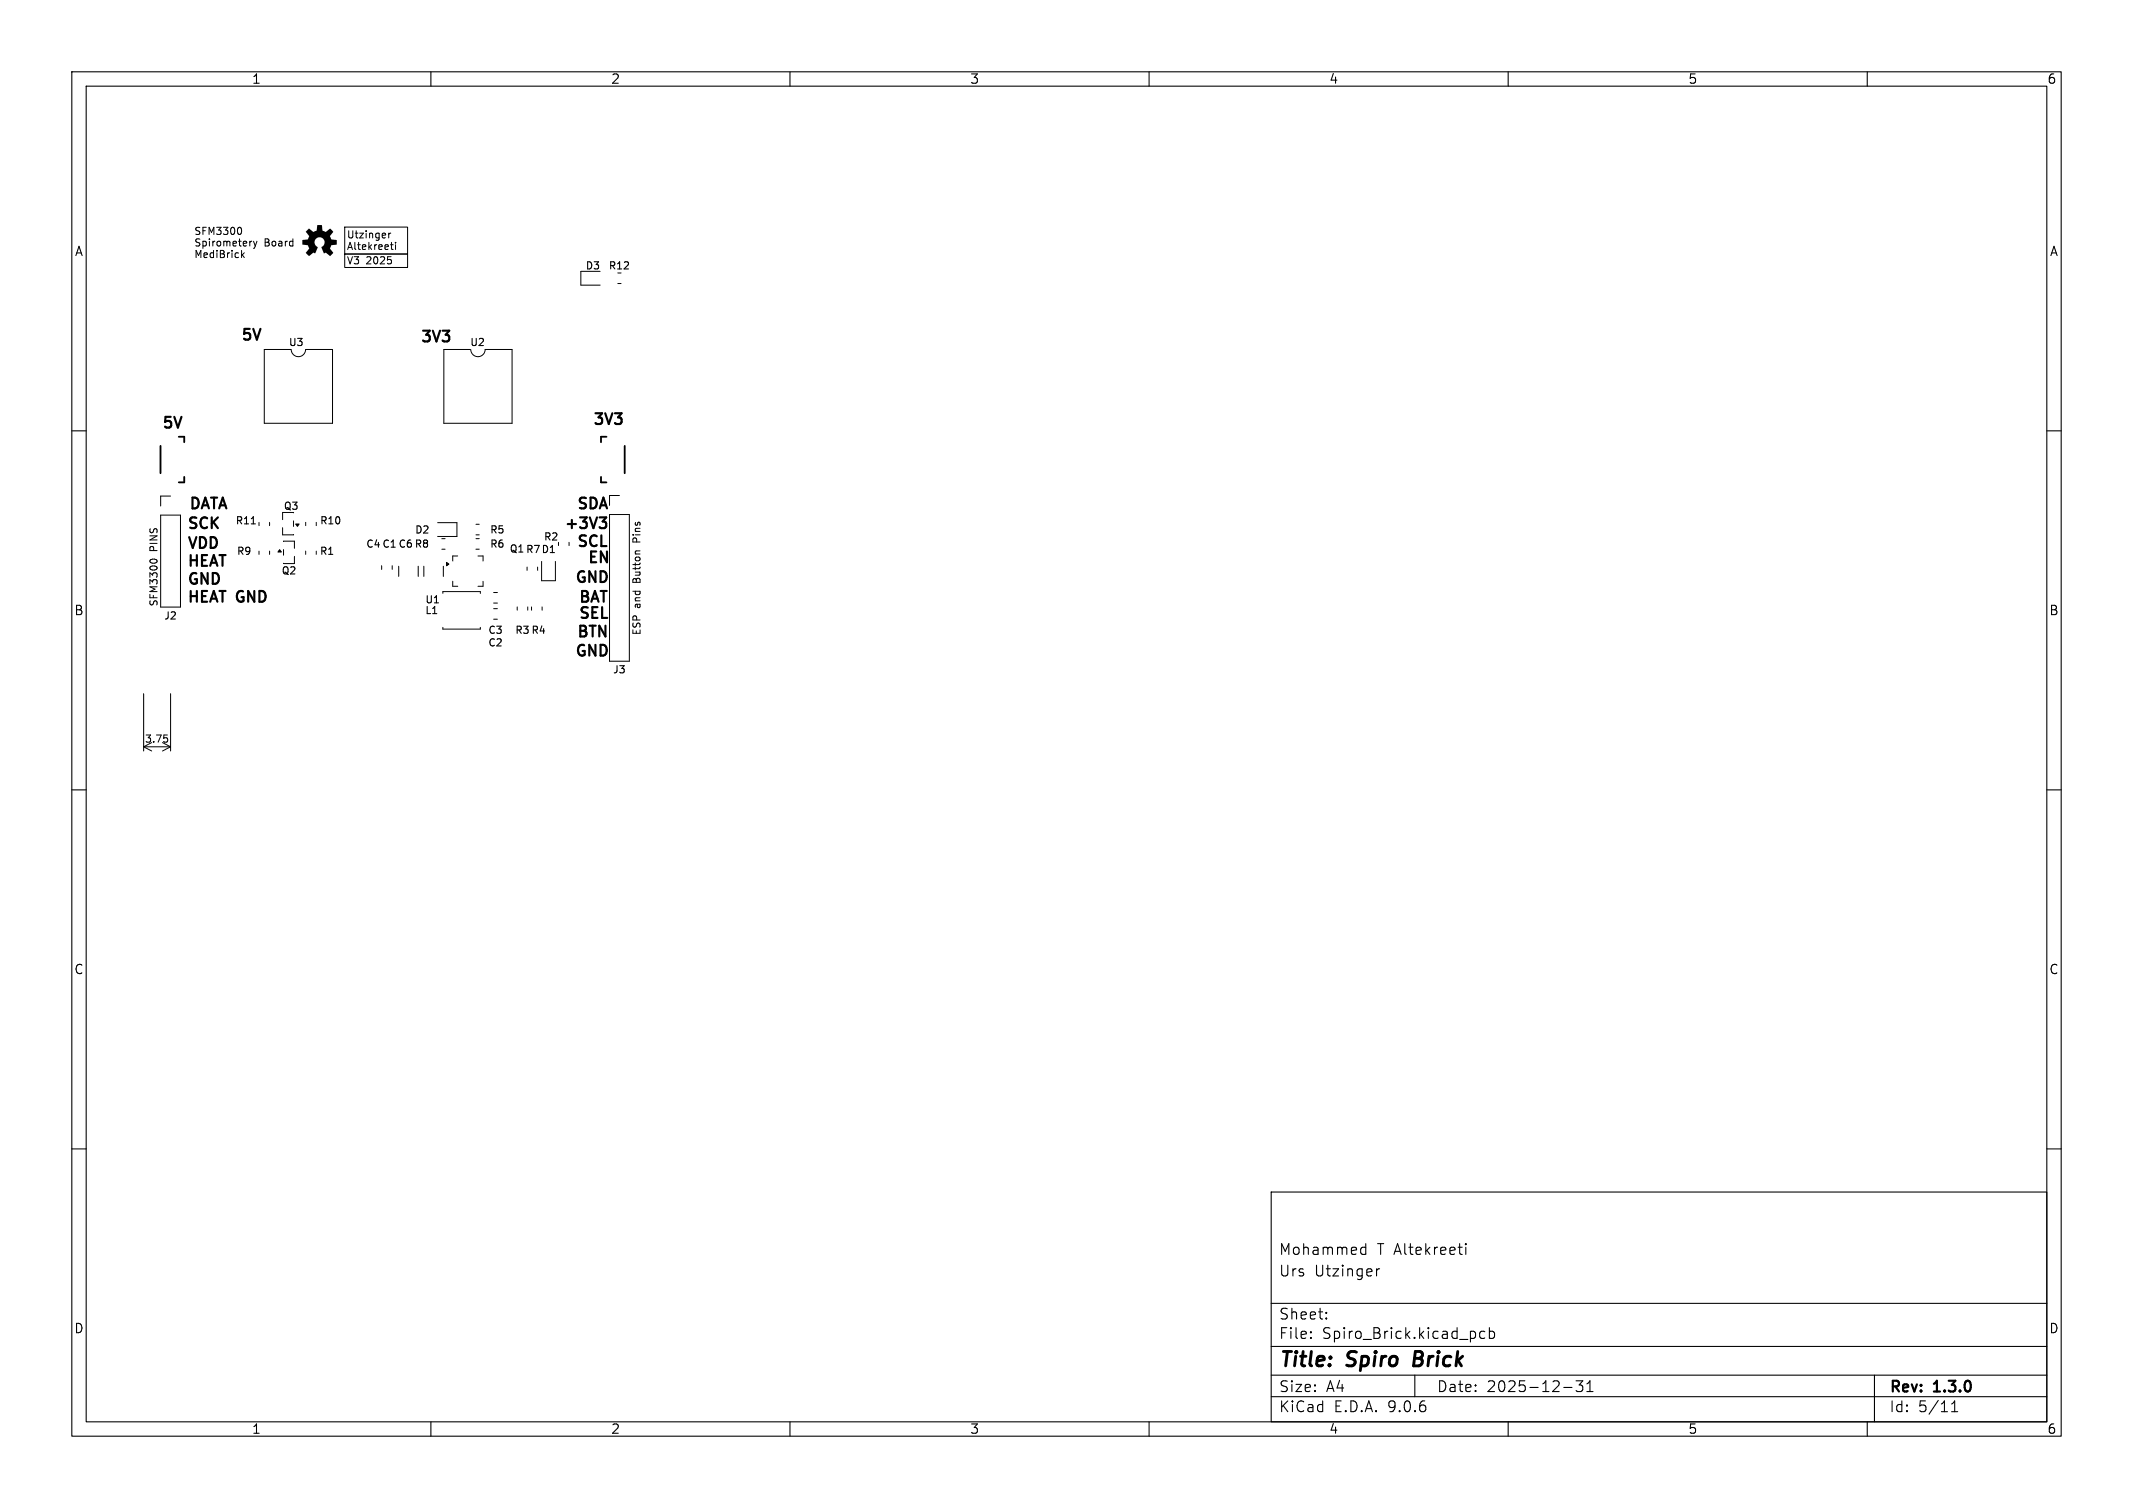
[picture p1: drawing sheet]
<svg xmlns="http://www.w3.org/2000/svg" width="297mm" height="210mm" viewBox="0 0 297 210" stroke-linecap="round" stroke-linejoin="round" font-family="sans-serif">
<defs><g id="words">
<g font-size="2.8">
<text x="178" y="190.9">Title:</text>
<text x="187.7" y="190.9">Spiro</text>
<text x="197.7" y="190.9">Brick</text>
</g>
<g font-size="2.1">
<text x="33.5" y="47.5">5V</text>
<text x="58.5" y="47.8">3V3</text>
<text x="22.5" y="59.8">5V</text>
<text x="82.5" y="59.3">3V3</text>
<text x="26.2" y="71">DATA</text>
<text x="80.3" y="71">SDA</text>
<text x="26" y="73.8">SCK</text>
<text x="26" y="76.5">VDD</text>
<text x="78.5" y="73.8">+3V3</text>
<text x="80.3" y="76.3">SCL</text>
<text x="26" y="81.5">GND</text>
<text x="26" y="79">HEAT</text>
<text x="80" y="81.3">GND</text>
<text x="81.8" y="78.5">EN</text>
<text x="26" y="84">HEAT GND</text>
<text x="80.3" y="88.8">BTN</text>
<text x="80.5" y="84">BAT</text>
<text x="80.5" y="86.3">SEL</text>
<text x="80" y="91.5">GND</text>
<text x="178" y="178">Urs</text>
<text x="178" y="175">Mohammed</text>
<text x="183" y="178">Utzinger</text>
<text x="191.7" y="175">T Altekreeti</text>
<text x="178" y="184">Sheet:</text>
<text x="178" y="186.7">File:</text>
<text x="184.1" y="186.7">Spiro_Brick.kicad_pcb</text>
<text x="178" y="196.9">KiCad</text>
<text x="178" y="194.1">Size:</text>
<text x="184.7" y="194.1">A4</text>
<text x="185.7" y="196.9">E.D.A.</text>
<text x="193.3" y="196.9">9.0.6</text>
<text x="200" y="194.1">Date:</text>
<text x="207" y="194.1">2025-12-31</text>
<text x="263" y="194.3">Rev:</text>
<text x="263" y="196.9">Id:</text>
<text x="267.1" y="196.9">5/11</text>
<text x="269.4" y="194.3">1.3.0</text>
</g>
<g font-size="1.8">
<text x="35" y="11.9">1</text>
<text x="85" y="11.9">2</text>
<text x="135" y="11.9">3</text>
<text x="185" y="11.9">4</text>
<text x="235" y="11.9">5</text>
<text x="285" y="11.9">6</text>
<text x="10.3" y="35.9">A</text>
<text x="285.4" y="35.9">A</text>
<text x="10.3" y="85.9">B</text>
<text x="285.3" y="85.9">B</text>
<text x="10.3" y="135.9">C</text>
<text x="285.3" y="135.9">C</text>
<text x="10.3" y="185.9">D</text>
<text x="285.3" y="185.9">D</text>
<text x="35" y="199.9">1</text>
<text x="85" y="199.9">2</text>
<text x="135" y="199.9">3</text>
<text x="185" y="199.9">4</text>
<text x="235" y="199.9">5</text>
<text x="285" y="199.9">6</text>
</g>
<g font-size="1.4">
<text x="27" y="32.8">SFM3300</text>
<text x="27" y="34.4">Spirometery</text>
<text x="36.7" y="34.4">Board</text>
<text x="48.2" y="33.3">Utzinger</text>
<text x="48.2" y="34.9">Altekreeti</text>
<text x="27" y="36">MediBrick</text>
<text x="48.2" y="36.9">V3</text>
<text x="50.9" y="36.9">2025</text>
<text x="81.5" y="37.7">D3</text>
<text x="84.7" y="37.7">R12</text>
<text x="40.1" y="48.4">U3</text>
<text x="65.4" y="48.4">U2</text>
<text x="39.4" y="71.2">Q3</text>
<text x="22" y="76.9" transform="rotate(-90 22 76.9)">PINS</text>
<text x="32.7" y="73.2">R11</text>
<text x="32.9" y="77.5">R9</text>
<text x="44.4" y="77.5">R1</text>
<text x="44.5" y="73.2">R10</text>
<text x="50.9" y="76.5">C4 C1 C6 R8</text>
<text x="57.7" y="74.5">D2</text>
<text x="68.1" y="74.5">R5</text>
<text x="68.1" y="76.5">R6</text>
<text x="70.9" y="77.2">Q1 R7 D1</text>
<text x="75.6" y="75.5">R2</text>
<text x="89.3" y="75.5" transform="rotate(-90 89.3 75.5)">Pins</text>
<text x="39.1" y="80.2">Q2</text>
<text x="89.3" y="81.2" transform="rotate(-90 89.3 81.2)">Button</text>
<text x="22" y="84.5" transform="rotate(-90 22 84.5)">SFM3300</text>
<text x="22.8" y="86.5">J2</text>
<text x="59.1" y="85.7">L1</text>
<text x="59.1" y="84.2">U1</text>
<text x="67.9" y="88.5">C3</text>
<text x="71.6" y="88.5">R3 R4</text>
<text x="89.3" y="88.5" transform="rotate(-90 89.3 88.5)">ESP and</text>
<text x="67.9" y="90.2">C2</text>
<text x="85.3" y="94">J3</text>
<text x="20.2" y="103.5">3.75</text>
</g>
</g></defs>
<g fill="none" stroke="#000" stroke-width=".15">
<path d="M10 10h277v190h-277zM12 12h273v186h-273zM60 10v2M110 10v2M160 10v2M210 10v2M260 10v2M10 60h2M35 73h.6M285 60h2M10 110h2M285 110h2"/>
<path d="M10 160h2M177 166h108v32h-108zM189.6 174.6l.1 .1 .5-.1M189.6 173.8l.1-.1 .5 .1M190.2 173.2v1.5M191.7 176.7v1M192.1 176.7l-.3 .1-.1 .2M203 173.7h.6M203.5 174.7h.1M204.1 173.2v.1M204.1 173.7v1M204.1 173.2l-.1 .1h.1"/>
<path d="M204.1 173.2l.1 .1h-.1M285 160h2M60 198v2M110 198v2M160 198v2M177 194.5h108M177 191.5h108M177 187.5h108M177 181.5h108M182.5 186.3h.1l-.1 .1M182.5 186.3v.1M182.5 185.5v.1"/>
<path d="M182.5 185.5h.1l-.1 .1M184.7 183.6v.1M184.7 183.6h-.1l.1 .1M184.7 182.8v.1M184.7 182.8h-.1l.1 .1M197 191.5v3M205.4 185.5l.1 .2-.1 .6M206.7 185.5l-.4-.1-.3 .3v.4l.2 .2 .1 .1 .4-.1M207.4 185.5l.4-.1 .3 .3v.4l-.1 .2-.2 .1-.4-.1M207.4 184.9v1.5M210 198v2M217.7 193.2h1.2"/>
<path d="M219.5 192.3h.9l-.5 .6a.41 .41 0 0 1 .5 .3v.3l-.2 .2-.5 .1-.2-.1M221 193.8h.8M221 192.7l.4-.4v1.5M260 198v2M261 191.5v6.5M271.7 196.6h.9M271.7 195.5l.5-.4v1.5"/>
</g>
<path d="M197.1 188.2l-.3 2h.8" fill="none" stroke="#000" stroke-width=".4"/>
<g fill="none" stroke="#000" stroke-width=".14">
<path d="M33.4 31.7a.63 .63 0 0 1 0 1M33.6 34.9v1M33.7 35.5l.3 .4M34 35.2l-.4 .4M35 33.6h.1M35.3 33.6l.2 .7M35.5 34.3l-.2 .3M35.8 33.6l-.3 .7M48 35.4h8.7v1.9h-8.7zM48 31.6h8.7v3.8h-8.7zM54 35.7h.5M54.1 32.5v.6"/>
<path d="M54.4 34.1h.3M54.4 36.2l.1 .1-.1 .4M54.4 32.5l-.3 .2M54.5 33.7v.9l.2 .1M55.1 33.7v.1M55.1 34.1v.6M83.6 37.8h-2.7v1.9h2.7M86 39.5h.5M40.6 48.7a1 1 0 0 0 1 1 1 1 0 0 0 1-1h3.7v10.3h-9.5v-10.3h3.7M65.6 48.7a1 1 0 0 0 1 1 1 1 0 0 0 1-1h3.7v10.3h-9.5v-10.3h3.7M20.9 78.1a.63 .63 0 0 1 1 0M22.4 71.7h2.7v12.8h-2.7z"/>
<path d="M23.7 69.1h-1.3v1.4M36.1 72.7v.5M36.1 76.7v.5M37.5 72.7v.5M37.5 76.7v.5M39.4 73.5v1l1.5-.1M39.4 71.4v1M39.5 75.4h1.5v1M39.5 76.5v.8M40.9 72.5v.8M41 77.5v1l-1.5-.1M42.6 72.7v.5"/>
<path d="M42.6 76.7v.5M44 72.7v.5M44 76.7v.5M53.1 78.8v.5M54.6 78.8v.5M55.5 78.9v1.4M58.2 78.9v1.4M59 78.9v1.4M60.9 72.8h2.7v1.9h-2.7M61.5 75h.5M61.5 76.5h.5M61.7 78.9v1.4"/>
<path d="M63.7 77.4h-.7v.7M66.3 73h.4M66.3 74.5h.4M66.3 75h.4M66.3 76.5h.4M66.6 77.4h.7v.7M73.4 79v.4M74.9 79v.4M75.4 78.2v2.7h1.9v-2.7M77.8 75.5v.5M79.2 75.5v.5M84.9 69h1.3"/>
<path d="M84.9 71.7h2.7v20.4h-2.7zM89.1 76.7h-.5l-.1 .2M20 96.6v8M23.7 96.6v8M61.7 82.6v-.2h5.2v.2M61.7 87.4v.2h5.2v-.2M63 80.9v.7h.7M67.3 80.9v.7h-.7M68.7 82.5h.6M68.7 84h.6M68.7 84.8h.6M68.7 86.2h.6"/>
<path d="M72 84.5v.5M73.5 84.5v.5M74 84.5v.5M75.5 84.5v.5M22.6 103.4l1.1 .6M22.8 102.4h.5M23.3 102.8l.1 .1-.1 .4M23.7 104h-3.7l1.1 .6M23.7 104l-1.1 .6"/>
</g>
<path d="M83.5 72.1h.9l-.5 .5a.41 .41 0 0 1 .5 .3v.4l-.1 .2-.6 .1" fill="none" stroke="#000" stroke-width=".3"/>
<path d="M38.9 76.5l.3 .4h-.5zM41.2 73h.5l-.3 .3zM62.2 78.3l.3 .3-.3 .2z" fill="#000" stroke="#000" stroke-width=".14"/>
<path d="M22.3 62.1v3.8M24.9 60.8h.8v.8M25.7 66.4v.8h-.8M83.7 66.4v.8h.7M84.4 60.8h-.7v.8M87 62.1v3.8" fill="none" stroke="#000" stroke-width=".25"/>
<path d="M42.9 32a.19 .19 0 0 1 .2-.2 .19 .19 0 0 1 .2 .2l.1 .1a.32 .32 0 0 0 .6 .1l.1-.1 .1-.6a.19 .19 0 0 1 0-.2 .19 .19 0 0 1 .3 0h.3v.3a.41 .41 0 0 0 .3 .6 .36 .36 0 0 0 .6-.1l.1-.1a.21 .21 0 0 1 .2-.2 .21 .21 0 0 1 .2 .2 .36 .36 0 0 1 .1 .4 .36 .36 0 0 1-.2 .3 .47 .47 0 0 0 .1 .6l.5 .1a.19 .19 0 0 1 .2 .1 .19 .19 0 0 1 0 .2v.4h-.3a.41 .41 0 0 0-.5 .2 .42 .42 0 0 0 .1 .6l.1 .1a.23 .23 0 0 1 .1 .3 .23 .23 0 0 1-.2 .2l-.2 .2-.6-.5-.3 .1-.2-.6a.3 .3 0 0 1-.1-.3 .3 .3 0 0 1 .2-.2 .72 .72 0 0 0-.2-1 .72 .72 0 0 0-1 .3 .72 .72 0 0 0 .4 1l-.2 .5a.2 .2 0 0 1-.1 .3 .2 .2 0 0 1-.3-.1l-.3 .3a.25 .25 0 0 1-.3 .2 .25 .25 0 0 1-.2-.3 .29 .29 0 0 1-.2-.3 .29 .29 0 0 1 .2-.2l.3-.3-.2-.4-.6-.1a.22 .22 0 0 1-.2-.1 .22 .22 0 0 1 0-.3v-.1a.18 .18 0 0 1 .1-.2 .18 .18 0 0 1 .2 0l.5-.1 .2-.4-.5-.6z" fill="#000"/>
<use href="#words"/>
</svg>
